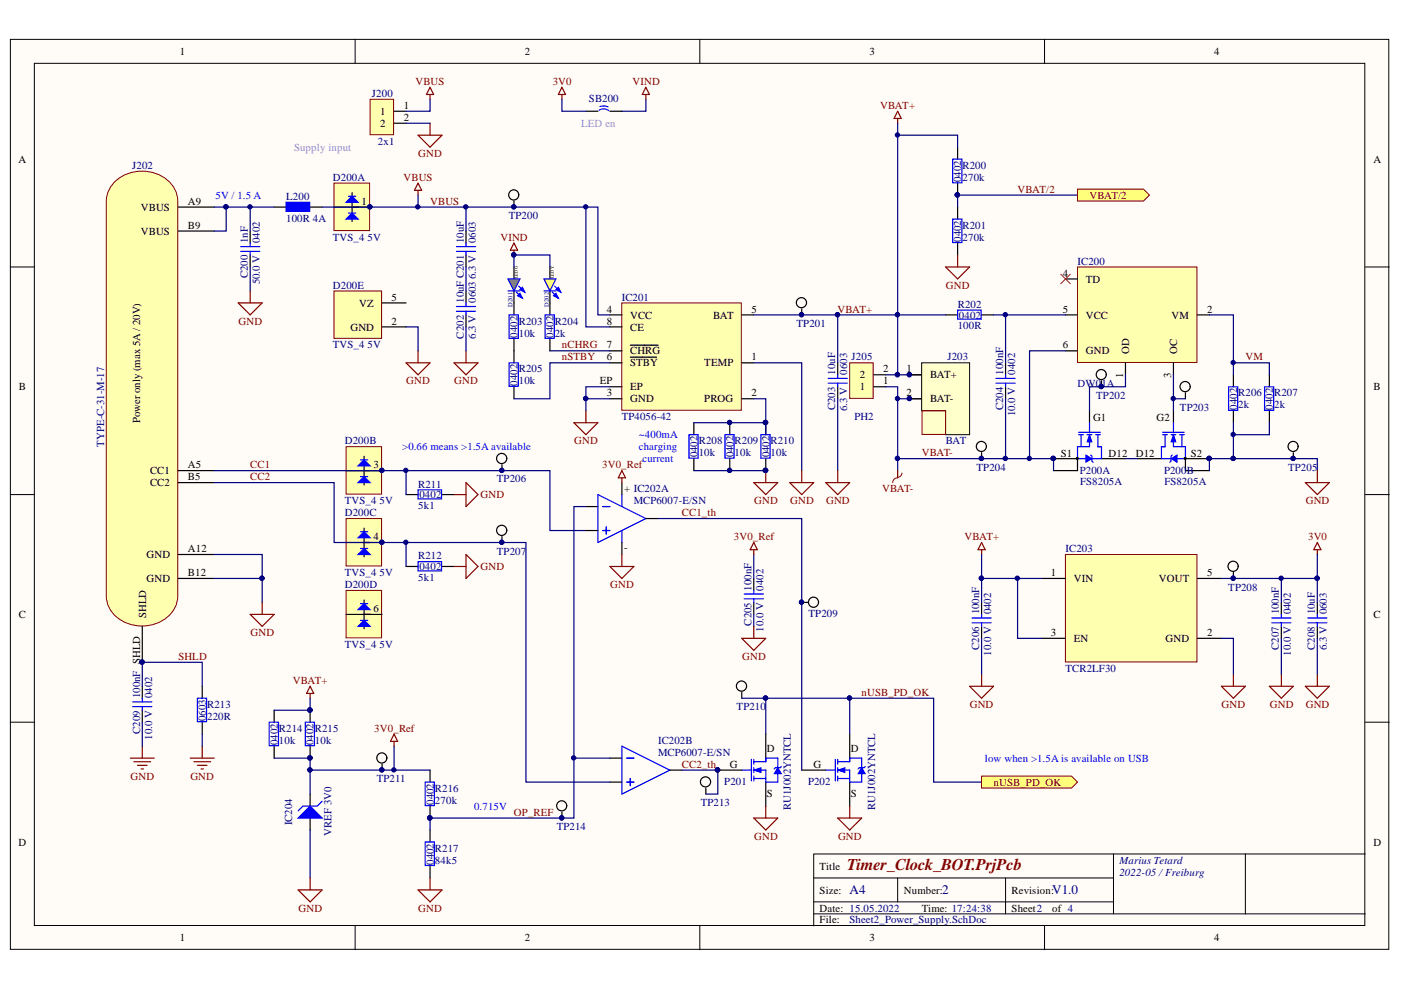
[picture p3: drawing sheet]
<svg xmlns="http://www.w3.org/2000/svg" width="297mm" height="210mm" viewBox="0 0 297 210" stroke-linecap="round" stroke-linejoin="round" font-family="sans-serif">
<defs><g id="words">
<text font-size="3.5" fill="#800000" x="179.6" y="184.4">Timer_Clock_BOT.PrjPcb</text>
<g font-size="2.8" fill="#000080">
<text x="180.1" y="189.6">A4</text>
<text x="199.8" y="189.6">2</text>
<text x="223.1" y="189.6">V1.0</text>
</g>
<g font-size="2.3">
<text x="38.2" y="11.7">1</text>
<text x="111.3" y="11.7">2</text>
<text x="184.4" y="11.7">3</text>
<text x="257.5" y="11.7">4</text>
<text x="85.6" y="23.1">1</text>
<text x="80.6" y="24.3">1</text>
<text x="80.6" y="26.9">2</text>
<text x="85.6" y="25.6">2</text>
<text x="3.9" y="34.5">A</text>
<text x="291.2" y="34.5">A</text>
<text x="29.9" y="44.7">VBUS</text>
<text x="39.8" y="43.5">A9</text>
<text x="76.7" y="43.5">1</text>
<text x="29.9" y="49.8">VBUS</text>
<text x="39.8" y="48.5">B9</text>
<text x="225.3" y="58.7">4</text>
<text x="230.2" y="59.9">TD</text>
<text x="76.1" y="65">VZ</text>
<text x="83" y="63.7">5</text>
<text x="74.3" y="70.1">GND</text>
<text x="83" y="68.8">2</text>
<text x="128.7" y="66.3">4</text>
<text x="128.7" y="68.8">8</text>
<text x="133.6" y="67.5">VCC</text>
<text x="133.6" y="70.1">CE</text>
<text x="151.2" y="67.5">BAT</text>
<text x="159.3" y="66.3">5</text>
<text x="225.3" y="66.3">5</text>
<text x="230.2" y="67.5">VCC</text>
<text x="248.4" y="67.5">VM</text>
<text x="255.9" y="66.3">2</text>
<text x="128.7" y="76.4">6</text>
<text x="128.7" y="73.9">7</text>
<text x="133.6" y="77.7">STBY</text>
<text x="133.6" y="75.2">CHRG</text>
<text x="149.3" y="77.7">TEMP</text>
<text x="159.3" y="76.4">1</text>
<text x="225.3" y="73.9">6</text>
<text x="230.2" y="75.2">GND</text>
<text x="239.4" y="75.2" transform="rotate(-90 239.4 75.2)">OD</text>
<text x="249.6" y="75.2" transform="rotate(-90 249.6 75.2)">OC</text>
<text x="4" y="82.8">B</text>
<text x="127.2" y="81.5">EP</text>
<text x="133.6" y="82.8">EP</text>
<text x="182.3" y="82.8">1</text>
<text x="182.3" y="80.2">2</text>
<text x="187.2" y="81.5">1</text>
<text x="187.2" y="79">2</text>
<text x="192.2" y="79">1</text>
<text x="197.2" y="80.2">BAT+</text>
<text x="238.2" y="80.1" transform="rotate(-90 238.2 80.1)">1</text>
<text x="248.3" y="80.1" transform="rotate(-90 248.3 80.1)">3</text>
<text x="291.2" y="82.8">B</text>
<text x="29.7" y="89.8" transform="rotate(-90 29.7 89.8)">Power only (max 5A / 20V)</text>
<text x="128.7" y="84">3</text>
<text x="133.6" y="85.3">GND</text>
<text x="149.3" y="85.3">PROG</text>
<text x="159.3" y="84">2</text>
<text x="192.2" y="84">2</text>
<text x="197.2" y="85.3">BAT-</text>
<text x="231.7" y="89.4">G1</text>
<text x="245.2" y="89.4">G2</text>
<text x="31.8" y="100.5">CC1</text>
<text x="39.8" y="99.3">A5</text>
<text x="39.8" y="101.8">B5</text>
<text x="79.2" y="99.3">3</text>
<text x="224.9" y="97">S1</text>
<text x="235" y="97">D12</text>
<text x="240.8" y="97">D12</text>
<text x="252.5" y="97">S2</text>
<text x="31.8" y="103.1">CC2</text>
<text x="132.3" y="104.4">+ IC202A</text>
<text x="31.1" y="118.4">GND</text>
<text x="39.8" y="117.1">A12</text>
<text x="79.2" y="114.6">4</text>
<text x="132.3" y="116.8">-</text>
<text x="31.1" y="123.4">GND</text>
<text x="39.8" y="122.2">B12</text>
<text x="222.8" y="122.2">1</text>
<text x="227.7" y="123.4">VIN</text>
<text x="245.7" y="123.4">VOUT</text>
<text x="255.9" y="122.2">5</text>
<text x="4" y="131">C</text>
<text x="31" y="131" transform="rotate(-90 31 131)">SHLD</text>
<text x="79.2" y="129.8">6</text>
<text x="291.2" y="131">C</text>
<text x="222.8" y="134.8">3</text>
<text x="227.7" y="136.1">EN</text>
<text x="247.1" y="136.1">GND</text>
<text x="255.9" y="134.8">2</text>
<text x="162.6" y="159.4">D</text>
<text x="180.4" y="159.4">D</text>
<text x="154.7" y="162.7">G</text>
<text x="172.5" y="162.7">G</text>
<text x="162.6" y="168.9">S</text>
<text x="180.4" y="168.9">S</text>
<text x="3.9" y="179.3">D</text>
<text x="291.2" y="179.3">D</text>
<text x="173.8" y="184.4">Title</text>
<text x="173.8" y="189.5">Size:</text>
<text x="191.6" y="189.5">Number:</text>
<text x="214.5" y="189.5">Revision:</text>
<text x="173.8" y="193.3">Date: 15.05.2022</text>
<text x="173.8" y="195.8">File:</text>
<text x="195.4" y="193.3">Time: 17:24:38</text>
<text x="214.5" y="193.3">Sheet2</text>
<text x="223.1" y="193.3">of 4</text>
<text x="38.2" y="199.6">1</text>
<text x="111.3" y="199.6">2</text>
<text x="184.4" y="199.6">3</text>
<text x="257.5" y="199.6">4</text>
</g>
<g font-size="2.3" fill="#000080">
<text x="78.9" y="20.5">J200</text>
<text x="124.9" y="21.6">SB200</text>
<text x="28" y="35.8">J202</text>
<text x="80.1" y="30.7">2x1</text>
<text x="204.1" y="35.8">R200</text>
<text x="70.6" y="38.3">D200A</text>
<text x="203.8" y="38.5" transform="rotate(-90 203.8 38.5)">0402</text>
<text x="204.1" y="38.3">270k</text>
<text x="60.7" y="47">100R 4A</text>
<text x="60.7" y="42.4">L200</text>
<text x="107.9" y="46.5">TP200</text>
<text x="52.5" y="51.5" transform="rotate(-90 52.5 51.5)">1nF</text>
<text x="55.1" y="51.5" transform="rotate(-90 55.1 51.5)">0402</text>
<text x="70.6" y="51.1">TVS_4</text>
<text x="77.9" y="51.1">5V</text>
<text x="98.3" y="51.5" transform="rotate(-90 98.3 51.5)">10uF</text>
<text x="100.9" y="51.5" transform="rotate(-90 100.9 51.5)">0603</text>
<text x="203.8" y="51.3" transform="rotate(-90 203.8 51.3)">0402</text>
<text x="204.1" y="51.1">270k</text>
<text x="204.1" y="48.5">R201</text>
<text x="52.5" y="59" transform="rotate(-90 52.5 59)">C200</text>
<text x="100.9" y="59.2" transform="rotate(-90 100.9 59.2)">6.3 V</text>
<text x="228.4" y="56.1">IC200</text>
<text x="55.1" y="60.3" transform="rotate(-90 55.1 60.3)">50.0 V</text>
<text x="70.6" y="61.2">D200E</text>
<text x="98.3" y="64.3" transform="rotate(-90 98.3 64.3)">10uF C201</text>
<text x="100.9" y="64.3" transform="rotate(-90 100.9 64.3)">0603</text>
<text x="131.8" y="63.7">IC201</text>
<text x="203.1" y="65.3">R202</text>
<text x="98.3" y="71.8" transform="rotate(-90 98.3 71.8)">C202</text>
<text x="100.9" y="71.9" transform="rotate(-90 100.9 71.9)">6.3 V</text>
<text x="109.7" y="71.6" transform="rotate(-90 109.7 71.6)">0402</text>
<text x="110" y="71.4">10k</text>
<text x="110" y="68.8">R203</text>
<text x="117.3" y="71.6" transform="rotate(-90 117.3 71.6)">0402</text>
<text x="117.6" y="71.4">2k</text>
<text x="117.6" y="68.8">R204</text>
<text x="168.9" y="69.3">TP201</text>
<text x="203.1" y="69.8">100R</text>
<text x="203.3" y="67.5">0402</text>
<text x="70.6" y="73.9">TVS_4</text>
<text x="77.9" y="73.9">5V</text>
<text x="180.6" y="76.4">J205</text>
<text x="200.9" y="76.4">J203</text>
<text x="109.7" y="81.8" transform="rotate(-90 109.7 81.8)">0402</text>
<text x="110" y="81.5">10k</text>
<text x="110" y="79">R205</text>
<text x="177.1" y="79.5" transform="rotate(-90 177.1 79.5)">10uF</text>
<text x="179.6" y="79.5" transform="rotate(-90 179.6 79.5)">0603</text>
<text x="212.7" y="79.5" transform="rotate(-90 212.7 79.5)">100nF</text>
<text x="215.2" y="79.5" transform="rotate(-90 215.2 79.5)">0402</text>
<text x="228.4" y="82">DW01A</text>
<text x="131.8" y="89.1">TP4056-42</text>
<text x="177.1" y="87" transform="rotate(-90 177.1 87)">C203</text>
<text x="179.6" y="87.1" transform="rotate(-90 179.6 87.1)">6.3 V</text>
<text x="181.1" y="89.1">PH2</text>
<text x="212.7" y="87" transform="rotate(-90 212.7 87)">C204</text>
<text x="215.2" y="88.3" transform="rotate(-90 215.2 88.3)">10.0 V</text>
<text x="232.4" y="84.5">TP202</text>
<text x="250.2" y="87.1">TP203</text>
<text x="262.3" y="86.8" transform="rotate(-90 262.3 86.8)">0402</text>
<text x="262.5" y="86.6">2k</text>
<text x="262.5" y="84">R206</text>
<text x="269.9" y="86.8" transform="rotate(-90 269.9 86.8)">0402</text>
<text x="270.1" y="86.6">2k</text>
<text x="270.1" y="84">R207</text>
<text x="22.1" y="94.7" transform="rotate(-90 22.1 94.7)">TYPE-C-31-M-17</text>
<text x="73.1" y="94.2">D200B</text>
<text x="148.1" y="94.2">R208</text>
<text x="155.8" y="94.2">R209</text>
<text x="163.4" y="94.2">R210</text>
<text x="200.5" y="94.2">BAT</text>
<text x="147.9" y="97" transform="rotate(-90 147.9 97)">0402</text>
<text x="148.1" y="96.7">10k</text>
<text x="155.5" y="97" transform="rotate(-90 155.5 97)">0402</text>
<text x="155.8" y="96.7">10k</text>
<text x="163.1" y="97" transform="rotate(-90 163.1 97)">0402</text>
<text x="163.4" y="96.7">10k</text>
<text x="207" y="99.8">TP204</text>
<text x="228.9" y="100.5">P200A</text>
<text x="246.8" y="100.5">P200B</text>
<text x="273.1" y="99.8">TP205</text>
<text x="73.1" y="106.9">TVS_4</text>
<text x="80.5" y="106.9">5V</text>
<text x="88.7" y="108">5k1</text>
<text x="88.7" y="103.4">R211</text>
<text x="88.9" y="105.7">0402</text>
<text x="105.3" y="102.3">TP206</text>
<text x="134.4" y="106.9">MCP6007-E/SN</text>
<text x="229" y="102.8">FS8205A</text>
<text x="246.9" y="102.8">FS8205A</text>
<text x="73.1" y="109.5">D200C</text>
<text x="88.7" y="118.6">R212</text>
<text x="105.3" y="117.6">TP207</text>
<text x="225.9" y="117.1">IC203</text>
<text x="73.1" y="122.2">TVS_4</text>
<text x="73.1" y="124.7">D200D</text>
<text x="80.5" y="122.2">5V</text>
<text x="88.7" y="123.2">5k1</text>
<text x="88.9" y="120.9">0402</text>
<text x="159.3" y="125.2" transform="rotate(-90 159.3 125.2)">100nF</text>
<text x="161.9" y="125.2" transform="rotate(-90 161.9 125.2)">0402</text>
<text x="260.4" y="125.2">TP208</text>
<text x="171.4" y="130.9">TP209</text>
<text x="207.6" y="130.3" transform="rotate(-90 207.6 130.3)">100nF</text>
<text x="210.2" y="130.3" transform="rotate(-90 210.2 130.3)">0402</text>
<text x="271.2" y="130.3" transform="rotate(-90 271.2 130.3)">100nF</text>
<text x="273.7" y="130.3" transform="rotate(-90 273.7 130.3)">0402</text>
<text x="278.8" y="130.3" transform="rotate(-90 278.8 130.3)">10uF</text>
<text x="281.3" y="130.3" transform="rotate(-90 281.3 130.3)">0603</text>
<text x="73.1" y="137.4">TVS_4</text>
<text x="80.5" y="137.4">5V</text>
<text x="159.3" y="132.7" transform="rotate(-90 159.3 132.7)">C205</text>
<text x="161.9" y="134" transform="rotate(-90 161.9 134)">10.0 V</text>
<text x="207.6" y="137.8" transform="rotate(-90 207.6 137.8)">C206</text>
<text x="271.2" y="137.8" transform="rotate(-90 271.2 137.8)">C207</text>
<text x="278.8" y="137.8" transform="rotate(-90 278.8 137.8)">C208</text>
<text x="281.3" y="137.9" transform="rotate(-90 281.3 137.9)">6.3 V</text>
<text x="210.2" y="139.1" transform="rotate(-90 210.2 139.1)">10.0 V</text>
<text x="225.9" y="142.5">TCR2LF30</text>
<text x="273.7" y="139.1" transform="rotate(-90 273.7 139.1)">10.0 V</text>
<text x="29.7" y="148" transform="rotate(-90 29.7 148)">100nF SHLD</text>
<text x="32.2" y="148" transform="rotate(-90 32.2 148)">0402</text>
<text x="29.7" y="155.6" transform="rotate(-90 29.7 155.6)">C209</text>
<text x="43.7" y="152.9" transform="rotate(-90 43.7 152.9)">0603</text>
<text x="43.9" y="152.6">220R</text>
<text x="43.9" y="150.1">R213</text>
<text x="59.1" y="155.1">R214</text>
<text x="66.8" y="155.1">R215</text>
<text x="156.2" y="150.6">TP210</text>
<text x="32.2" y="156.8" transform="rotate(-90 32.2 156.8)">10.0 V</text>
<text x="58.9" y="157.9" transform="rotate(-90 58.9 157.9)">0402</text>
<text x="59.1" y="157.7">10k</text>
<text x="66.5" y="157.9" transform="rotate(-90 66.5 157.9)">0402</text>
<text x="66.8" y="157.7">10k</text>
<text x="139.5" y="157.7">IC202B</text>
<text x="139.5" y="160.2">MCP6007-E/SN</text>
<text x="79.9" y="165.9">TP211</text>
<text x="92.2" y="167.9">R216</text>
<text x="153.6" y="166.4">P201</text>
<text x="171.3" y="166.4">P202</text>
<text x="92" y="170.7" transform="rotate(-90 92 170.7)">0402</text>
<text x="92.2" y="170.4">270k</text>
<text x="148.6" y="170.9">TP213</text>
<text x="167.7" y="171.7" transform="rotate(-90 167.7 171.7)">RU1J002YNTCL</text>
<text x="185.5" y="171.7" transform="rotate(-90 185.5 171.7)">RU1J002YNTCL</text>
<text x="61.9" y="175" transform="rotate(-90 61.9 175)">IC204</text>
<text x="70.3" y="177.3" transform="rotate(-90 70.3 177.3)">VREF 3V0</text>
<text x="118" y="176">TP214</text>
<text x="92" y="183.4" transform="rotate(-90 92 183.4)">0402</text>
<text x="92.2" y="183.1">84k5</text>
<text x="92.2" y="180.6">R217</text>
<text x="237.3" y="183.1">Marius Tetard</text>
<text x="237.3" y="185.7">2022-05 /Freiburg</text>
<text x="180.1" y="195.8">Sheet2_Power_Supply.SchDoc</text>
</g>
<g font-size="2.3" fill="#800000">
<text x="88.1" y="18">VBUS</text>
<text x="117.2" y="18">3V0</text>
<text x="134.1" y="18">VIND</text>
<text x="186.6" y="23.1">VBAT+</text>
<text x="88.7" y="33.2">GND</text>
<text x="85.5" y="38.3">VBUS</text>
<text x="215.7" y="40.8">VBAT/2</text>
<text x="91.2" y="43.5">VBUS</text>
<text x="231" y="42.1">VBAT/2</text>
<text x="106.1" y="51.1">VIND</text>
<text x="200.5" y="61.2">GND</text>
<text x="50.6" y="68.8">GND</text>
<text x="177.6" y="66.3">VBAT+</text>
<text x="119.1" y="73.9">nCHRG</text>
<text x="119.1" y="76.4">nSTBY</text>
<text x="264.1" y="76.4">VM</text>
<text x="86.1" y="81.5">GND</text>
<text x="96.3" y="81.5">GND</text>
<text x="121.7" y="94.2">GND</text>
<text x="53" y="99.3">CC1</text>
<text x="53" y="101.8">CC2</text>
<text x="127.7" y="99.3">3V0_Ref</text>
<text x="195.4" y="96.7">VBAT-</text>
<text x="101.9" y="105.7">GND</text>
<text x="159.9" y="106.9">GND</text>
<text x="167.5" y="106.9">GND</text>
<text x="175.1" y="106.9">GND</text>
<text x="187.1" y="104.4">VBAT-</text>
<text x="276.8" y="106.9">GND</text>
<text x="144.6" y="109.5">CC1_th</text>
<text x="155.6" y="114.6">3V0_Ref</text>
<text x="204.5" y="114.6">VBAT+</text>
<text x="277.3" y="114.6">3V0</text>
<text x="101.9" y="120.9">GND</text>
<text x="129.4" y="124.7">GND</text>
<text x="53.1" y="134.8">GND</text>
<text x="37.8" y="139.9">SHLD</text>
<text x="157.4" y="139.9">GND</text>
<text x="62.1" y="145">VBAT+</text>
<text x="182.7" y="147.5">nUSB_PD_OK</text>
<text x="79.4" y="155.1">3V0_Ref</text>
<text x="205.6" y="150.1">GND</text>
<text x="259" y="150.1">GND</text>
<text x="269.2" y="150.1">GND</text>
<text x="276.8" y="150.1">GND</text>
<text x="27.7" y="165.4">GND</text>
<text x="40.4" y="165.4">GND</text>
<text x="144.6" y="162.7">CC2_th</text>
<text x="210.7" y="166.6">nUSB_PD_OK</text>
<text x="109" y="173">OP_REF</text>
<text x="159.9" y="178">GND</text>
<text x="177.7" y="178">GND</text>
<text x="63.3" y="193.3">GND</text>
<text x="88.7" y="193.3">GND</text>
</g>
<g font-size="2.3" fill="#f0f">
<text x="123.2" y="26.9">LED en</text>
<text x="62.4" y="32">Supply input</text>
</g>
<g font-size="2.3" fill="#00f">
<text x="45.7" y="42.1">5V / 1.5 A</text>
<text x="85.3" y="95.4">&gt;0.66 means &gt;1.5A available</text>
<text x="135.5" y="92.9">~400mA</text>
<text x="135.5" y="95.4">charging</text>
<text x="136.2" y="98">current</text>
<text x="208.8" y="161.5">low when &gt;1.5A is available on USB</text>
<text x="100.5" y="171.7">0.715V</text>
</g>
<g font-size="1.4" fill="#000080">
<text x="108.6" y="65" transform="rotate(-90 108.6 65)">D201</text>
<text x="116.3" y="65" transform="rotate(-90 116.3 65)">D202</text>
</g>
<g font-size=".9">
<text x="109.8" y="58.9" transform="rotate(-90 109.8 58.9)">LED G</text>
<text x="117.4" y="58.9" transform="rotate(-90 117.4 58.9)">LED Y</text>
</g>
</g></defs>
<g fill="#fffcf8" stroke="#000" stroke-width=".21">
<path d="M2.2 8.3h292.2v193h-292.2z"/>
<path d="M7.3 13.4h282.1v182.8h-282.1z"/>
</g>
<g fill="none" stroke="#000" stroke-width=".21">
<path d="M75.3 8.3v5.1M148.4 8.3v5.1M221.5 8.3v5.1M2.2 56.6h5.1M289.5 56.6h5.1M2.2 104.9h5.1M289.5 104.9h5.1M2.2 153.1h5.1M289.5 153.1h5.1M75.3 196.3v5.1M148.4 196.3v5.1M172.5 186.1h63.6"/>
<path d="M172.5 193.8h117M172.5 191.2h63.6M190.3 186.1v5.1M213.2 186.1v7.7M221.5 196.3v5.1M236.1 181.1v12.7M264 181.1h-91.5v15.2M289.5 181.1h-25.5v12.7"/>
</g>
<path d="M24.4 38.5a8.4 8.4 0 0 1 12.6 1.5l.6 1.7 .1 .9v83.8a6.8 6.8 0 0 1-6.5 6.3 7.5 7.5 0 0 1-8.6-5.4l-.1-84.7a5.7 5.7 0 0 1 1.9-4.1z" fill="#ffffb0" stroke="#800000" stroke-width=".21"/>
<path d="M37.8 43.9h7.6M37.8 49h7.6M37.8 99.8h7.6M37.8 102.3h7.6M37.8 117.6h7.6M30.2 132.8v7.6M37.8 122.6h7.6" fill="none" stroke="#000" stroke-width=".25"/>
<circle cx="30.1" cy="140.4" r=".46" fill="#000080" stroke="#000080" stroke-width=".21"/>
<path d="M131.8 64.2h25.4v22.8h-25.4z" fill="#ffffb0" stroke="#800000" stroke-width=".21"/>
<path d="M129.3 76.9h2.6M129.3 66.8h2.6M129.3 74.4h2.6M129.3 69.3h2.6M133.6 75.7h5.6M133.6 73.2h6M157.3 76.9h2.5M157.3 66.8h2.5M129.3 84.5h2.6M129.3 82h2.6M157.3 84.5h2.5" fill="none" stroke="#000" stroke-width=".25"/>
<path d="M228.5 56.6h25.3v20.2h-25.3z" fill="#ffffb0" stroke="#800000" stroke-width=".21"/>
<g fill="none" stroke="#000" stroke-width=".25">
<path d="M109 56.6v2.5M225.9 59.1h2.6M109 61.7v2.5M177.6 76.9v2.6M200.5 66.8h2.5M208.1 66.8h2.6M213.2 76.9v2.6M225.9 66.8h2.6M225.9 74.4h2.6M238.6 76.9v2.6M248.8 76.9v2.6M253.9 66.8h2.5"/>
<path d="M261.5 79.5v2.5M269.1 79.5v2.5M177.6 82v2.5M213.2 82v2.5M223.4 97.2h5.1v2.6h-5.1M231 87.1v2.5M233.5 97.2h5.1M241.2 97.2h5M248.8 87.1v2.5M256.4 97.2h-5.1v2.6h5.1M261.5 87.1v2.5M269.1 87.1v2.5"/>
</g>
<g fill="#000080" stroke="#000080" stroke-width=".21">
<circle cx="223.3" cy="97.2" r=".46"/>
<circle cx="256.4" cy="97.2" r=".46"/>
<circle cx="218.2" cy="97.2" r=".46"/>
<circle cx="213.1" cy="66.7" r=".46"/>
<circle cx="213.1" cy="97.2" r=".46"/>
<circle cx="261.5" cy="76.9" r=".46"/>
<circle cx="261.5" cy="92.1" r=".46"/>
<circle cx="261.5" cy="97.2" r=".46"/>
<circle cx="177.6" cy="66.7" r=".46"/>
</g>
<g fill="none" stroke="#00f" stroke-width=".25">
<path d="M177.6 79.5v.7M203 65.7h5v2h-5zM213.2 79.5v.7M175.6 80.2h4M175.6 81.2h4M177.6 81.2v.8M211.2 80.2h4M211.2 81.2h4M213.2 81.2v.8M228.7 91.7h4.6M228.7 92.2h1M229.2 92.2v2.5"/>
<path d="M230.5 92.2h1M231 89.6v2.1M231 92.2v2.5h-2.5v2.5h1.7M231.3 96.5l.2 .2v1.1l.3 .2M232.3 92.2h1M232.8 92.2v2.5h.7v2.5h-2M246.5 91.7h4.6M246.5 92.2h1M247 92.2v2.5h-.8v2.5h2.1M248.3 92.2h1M248.5 96.5l-.2 .2v1.1l-.3 .2M248.8 92.2v2.5h2.5v2.5h-1.7"/>
<path d="M248.8 89.6v2.1M250.1 92.2h1M250.6 92.2v2.5M260.5 82h1.9v5h-1.9zM268.1 82h1.9v5h-1.9z"/>
</g>
<g fill="#00f" stroke="#00f" stroke-width=".21">
<path d="M231 92.2l.5 1.5h-1z"/>
<path d="M230.2 96.5l1.3 .7-1.3 .8z"/>
<path d="M248.8 92.2l.5 1.5h-1z"/>
<path d="M248.3 97.2l1.3-.7v1.5z"/>
</g>
<g fill="#000" stroke="#000" stroke-width=".25">
<circle cx="228.4" cy="97.2" r=".2"/>
<circle cx="251.3" cy="97.2" r=".2"/>
</g>
<g fill="none" stroke="#000080" stroke-width=".25">
<path d="M159.8 76.9h10.2v22.9M159.8 66.8h40.7M177.6 66.8v10.1M210.7 66.8h15.2M213.2 66.8v10.1M225.9 74.4h-7.6v22.8M238.6 79.5v2.5h-7.6v5.1M248.8 79.5v7.6M256.4 66.8h5.1v12.7M261.5 76.9h7.6v2.6M177.6 84.5v15.3M213.2 84.5v12.7"/>
<path d="M238.6 97.2h2.6M261.5 89.6v7.6h-5.1v2.6M261.5 97.2h17.8v2.6M269.1 89.6v2.6h-7.6"/>
</g>
<path d="M224.9 58.1l2 2.1M226.9 58.1l-2 2.1" fill="none" stroke="#f00" stroke-width=".21"/>
<path d="M121.7 89.6h5.1l-2.6 2.6zM124.2 87.1v2.5M170 99.8v2.5M177.6 99.8v2.5M279.3 99.8v2.5M167.4 102.3h5.1l-2.5 2.6zM175.1 102.3h5.1l-2.6 2.6zM276.8 102.3h5l-2.5 2.6z" fill="none" stroke="#800000" stroke-width=".25"/>
<path d="M107.7 59.1h2.5l-1.2 2.6z" fill="#6f3" stroke="#00f" stroke-width=".25"/>
<path d="M107.7 61.7h2.5M109.5 61.9l1.3 1.3M110 60.7l1.3 1.2" fill="none" stroke="#00f" stroke-width=".25"/>
<g fill="#00f" stroke="#00f" stroke-width=".25">
<path d="M109.7 62.7l.5-.5 .6 1z"/>
<path d="M110.2 61.4l.6-.5 .5 1z"/>
</g>
<path d="M116.6 56.6v2.5M116.6 61.7v2.5" fill="none" stroke="#000" stroke-width=".25"/>
<path d="M115.3 59.1h2.6l-1.3 2.6z" fill="#ff0" stroke="#00f" stroke-width=".25"/>
<path d="M115.3 61.7h2.6M117.1 61.9l1.3 1.3M117.6 60.7l1.3 1.2" fill="none" stroke="#00f" stroke-width=".25"/>
<g fill="#00f" stroke="#00f" stroke-width=".25">
<path d="M117.4 62.7l.5-.5 .5 1z"/>
<path d="M117.9 61.4l.5-.5 .5 1z"/>
</g>
<path d="M124.2 43.9v25.4h5.1M116.6 74.4h12.7M190.3 99.8v-2.6h33.1v2.6M45.4 117.6h10.2v5M45.4 122.6h10.2v5.1" fill="none" stroke="#000080" stroke-width=".25"/>
<g fill="#000080" stroke="#000080" stroke-width=".21">
<circle cx="124.2" cy="43.9" r=".46"/>
<circle cx="223.3" cy="97.2" r=".46"/>
<circle cx="190.3" cy="97.2" r=".46"/>
<circle cx="55.5" cy="122.6" r=".46"/>
</g>
<path d="M53 130.3h5.1l-2.5 2.5zM55.6 127.7v2.6" fill="none" stroke="#800000" stroke-width=".25"/>
<path d="M70.8 38.8h7.6v10.1h-7.6z" fill="#ffffb0" stroke="#800000" stroke-width=".21"/>
<path d="M70.8 43.9h7.7M74.7 40.9v6.1" fill="none" stroke="#000" stroke-width=".25"/>
<circle cx="78.4" cy="43.9" r=".46" fill="#000080" stroke="#000080" stroke-width=".21"/>
<g fill="#00f" stroke="#00f" stroke-width=".25">
<path d="M73.4 46.4l1.3-1.2 1.2 1.2z"/>
<path d="M73.4 42.9l1.3-1.3 1.2 1.3z"/>
</g>
<path d="M73.9 45.2h1.5M73.9 41.6h1.5" fill="none" stroke="#00f" stroke-width=".25"/>
<path d="M73.4 94.7h7.5v10.1h-7.5z" fill="#ffffb0" stroke="#800000" stroke-width=".21"/>
<path d="M73.4 99.8h7.6M77.2 96.7v6.1" fill="none" stroke="#000" stroke-width=".25"/>
<circle cx="81" cy="99.7" r=".46" fill="#000080" stroke="#000080" stroke-width=".21"/>
<g fill="#00f" stroke="#00f" stroke-width=".25">
<path d="M75.9 102.3l1.3-1.2 1.3 1.2z"/>
<path d="M75.9 98.8l1.3-1.3 1.3 1.3z"/>
</g>
<path d="M76.4 97.5h1.6M76.4 101.1h1.6" fill="none" stroke="#00f" stroke-width=".25"/>
<path d="M73.4 109.9h7.5v10.1h-7.5z" fill="#ffffb0" stroke="#800000" stroke-width=".21"/>
<path d="M73.4 115h7.6M77.2 112v6.1" fill="none" stroke="#000" stroke-width=".25"/>
<circle cx="81" cy="115" r=".46" fill="#000080" stroke="#000080" stroke-width=".21"/>
<g fill="#00f" stroke="#00f" stroke-width=".25">
<path d="M75.9 117.6l1.3-1.3 1.3 1.3z"/>
<path d="M75.9 114l1.3-1.3 1.3 1.3z"/>
</g>
<path d="M76.4 116.3h1.6M76.4 112.7h1.6" fill="none" stroke="#00f" stroke-width=".25"/>
<path d="M70.8 61.7h10.1v10h-10.1z" fill="#ffffb0" stroke="#800000" stroke-width=".21"/>
<path d="M58.1 43.9h2.6M65.8 43.9h2.5M98.8 49v2.5M98.8 54.1v2.5M81 69.3h5.1M81 64.2h5.1M98.8 61.7v2.5M98.8 66.8v2.5M30.2 145.5v2.5M30.2 150.6v2.5M42.9 145.5v2.5M42.9 153.1v2.6" fill="none" stroke="#000" stroke-width=".25"/>
<g fill="none" stroke="#800000" stroke-width=".25">
<path d="M86.1 76.9h5.1l-2.6 2.6zM88.6 74.4v2.5M96.3 76.9h5l-2.5 2.6zM98.8 74.4v2.5M30.2 158.2v2.5M42.9 158.2v2.5M27.6 160.7h5.1M28.4 161.5h3.5M29.1 162.3h2.1M29.9 163h.5M40.3 160.7h5.1M41.1 161.5h3.6"/>
<path d="M41.9 162.3h2M42.6 163h.5"/>
</g>
<path d="M45.4 43.9h2.6M58.1 43.9h-10.1v5.1h-2.6M98.8 43.9v5.1M98.8 56.6v5.1M86.1 69.3h2.5v5.1M98.8 69.3v5.1M30.2 145.5v-5.1h12.7v5.1M30.2 153.1v5.1M42.9 155.7v2.5" fill="none" stroke="#000080" stroke-width=".25"/>
<g fill="none" stroke="#00f" stroke-width=".25">
<path d="M96.8 52.3h4M96.8 53.3h4M98.8 51.5v.8M98.8 53.3v.8M96.8 65h4M96.8 66h4M98.8 64.2v.8M98.8 66v.8M28.1 148.8h4.1M28.1 149.8h4.1M30.2 148v.8M30.2 149.8v.8"/>
<path d="M41.9 148h1.9v5h-1.9z"/>
</g>
<g fill="#000080" stroke="#000080" stroke-width=".21">
<circle cx="30.1" cy="140.4" r=".46"/>
<circle cx="98.7" cy="43.9" r=".46"/>
<circle cx="47.9" cy="43.9" r=".46"/>
</g>
<path d="M60.6 42.9h5.1v1.9h-5.1z" fill="#00f" stroke="#00f" stroke-width=".25"/>
<path d="M73.4 125.2h7.5v10h-7.5z" fill="#ffffb0" stroke="#800000" stroke-width=".21"/>
<path d="M53 49v2.5M53 54.1v2.5M73.4 130.3h7.6M77.2 127.2v6.1" fill="none" stroke="#000" stroke-width=".25"/>
<g fill="#00f" stroke="#00f" stroke-width=".25">
<path d="M75.9 132.8l1.3-1.3 1.3 1.3z"/>
<path d="M75.9 129.2l1.3-1.2 1.3 1.2z"/>
</g>
<path d="M51 52.3h4.1M51 53.3h4.1M53 51.5v.8M53 53.3v.8M76.4 131.5h1.6M76.4 128h1.6" fill="none" stroke="#00f" stroke-width=".25"/>
<path d="M53 43.9v5.1M53 56.6v5.1" fill="none" stroke="#000080" stroke-width=".25"/>
<circle cx="53" cy="43.9" r=".46" fill="#000080" stroke="#000080" stroke-width=".21"/>
<path d="M50.5 64.2h5.1l-2.6 2.6zM53 61.7v2.5" fill="none" stroke="#800000" stroke-width=".25"/>
<path d="M225.9 117.6h27.9v22.7h-27.9z" fill="#ffffb0" stroke="#800000" stroke-width=".21"/>
<path d="M208.1 127.7v2.6M208.1 132.8v2.5M220.8 122.6h5.1M220.8 135.3h5.1M253.9 122.6h5.1M253.9 135.3h5.1M271.7 127.7v2.6M271.7 132.8v2.5M279.3 127.7v2.6M279.3 132.8v2.5" fill="none" stroke="#000" stroke-width=".25"/>
<g fill="#000080" stroke="#000080" stroke-width=".21">
<circle cx="177.6" cy="66.7" r=".46"/>
<circle cx="190.3" cy="66.7" r=".46"/>
<circle cx="208.1" cy="122.6" r=".46"/>
<circle cx="279.2" cy="122.6" r=".46"/>
<circle cx="271.6" cy="122.6" r=".46"/>
<circle cx="215.7" cy="122.6" r=".46"/>
</g>
<path d="M190.3 101.3a.98 .98 0 0 0-1 1M191.2 100.3a.97 .97 0 0 1-.9 .9" fill="none" stroke="#800000" stroke-width=".21"/>
<g fill="none" stroke="#800000" stroke-width=".25">
<path d="M190.3 25.1v1M190.3 23.6l.8 1.5h-1.5zM190.3 99.8v1.5M208.1 115l.8 1.5h-1.5zM208.1 116.5v1.1M279.3 115l.8 1.5h-1.6zM279.3 116.5v1.1M205.6 145.5h5.1l-2.6 2.5zM208.1 143v2.5M259 145.5h5l-2.5 2.5zM261.5 143v2.5M269.1 145.5h5.1l-2.5 2.5z"/>
<path d="M271.7 143v2.5M276.8 145.5h5l-2.5 2.5zM279.3 143v2.5"/>
</g>
<path d="M190.3 26.1v40.7M208.1 117.6v5h12.7M279.3 117.6v5h-20.3M208.1 122.6v5.1M208.1 135.3v7.7M215.7 122.6v12.7h5.1M259 135.3h2.5v7.7M271.7 122.6v5.1M271.7 135.3v7.7M279.3 122.6v5.1M279.3 135.3v7.7" fill="none" stroke="#000080" stroke-width=".25"/>
<path d="M206.1 131h4.1M206.1 132h4.1M208.1 130.3v.7M208.1 132v.8M269.6 131h4.1M269.6 132h4.1M271.7 130.3v.7M271.7 132v.8M277.3 131h4M277.3 132h4M279.3 130.3v.7M279.3 132v.8" fill="none" stroke="#00f" stroke-width=".25"/>
<path d="M180.2 76.9h4.9v7.6h-4.9z" fill="#ffffb0" stroke="#800000" stroke-width=".21"/>
<g fill="none" stroke="#000" stroke-width=".25">
<path d="M185.2 79.5h2.6M185.2 82h2.6M86.1 104.9h2.5M93.7 104.9h2.6M124.2 107.4h2.6M124.2 112.5h2.6M131.9 102.3v2.6M131.9 115v2.6M136.9 109.9h2.6M86.1 120.1h2.5M93.7 120.1h2.6M159.8 122.6v2.6"/>
<path d="M159.8 127.7v2.6M162.4 155.7v5M180.2 155.7v5M65.8 168.4v2.5M65.8 173.4v2.6M91.2 163.3v2.5M91.2 170.9v2.5M91.2 176v2.5M129.3 160.7h2.6M129.3 165.8h2.6M142 163.3h2.6M152.2 163.3h5.1"/>
<path d="M162.4 165.8v5.1M170 163.3h5.1M180.2 165.8v5.1M91.2 183.6v2.5"/>
</g>
<g fill="none" stroke="#000080" stroke-width=".25">
<path d="M136.9 21v2.6h-5M88.6 41.4v2.5M190.3 66.8v12.7h-2.5M45.4 99.8h71.2v12.7h7.6M86.1 99.8v5.1M187.8 82h2.5v15.2M45.4 102.3h25.4v12.7h40.7v50.8h17.8M86.1 115v5.1M124.2 107.4h-2.5v66h-30.5v2.6M139.5 109.9h30.5v53.4M159.8 117.6v5M159.8 130.3v2.5"/>
<path d="M180.2 148h-17.8v7.7M180.2 155.7v-7.7h17.7v17.8h10.2M65.8 176v10.1M121.7 160.7h7.6"/>
</g>
<g fill="#000080" stroke="#000080" stroke-width=".21">
<circle cx="190.3" cy="79.4" r=".46"/>
<circle cx="190.3" cy="66.7" r=".46"/>
<circle cx="190.3" cy="97.2" r=".46"/>
<circle cx="88.6" cy="43.9" r=".46"/>
<circle cx="108.9" cy="54" r=".46"/>
<circle cx="91.1" cy="173.4" r=".47"/>
<circle cx="121.6" cy="160.7" r=".46"/>
<circle cx="86" cy="99.7" r=".46"/>
<circle cx="86" cy="115" r=".46"/>
<circle cx="152.1" cy="163.2" r=".46"/>
<circle cx="180.1" cy="148" r=".46"/>
<circle cx="162.3" cy="148" r=".46"/>
</g>
<g fill="none" stroke="#00f" stroke-width=".25">
<path d="M88.6 103.8h5v2h-5zM88.6 119.1h5v1.9h-5zM126.8 104.9l10.1 5-10.1 5.1zM127.8 107.4h1.5M127.8 112.5h1.5M128.5 111.7v1.5M131.9 104.9v2.5M131.9 112.5v2.5M157.8 125.9h4M157.8 127h4M159.8 125.2v.7M159.8 127v.7"/>
<path d="M131.9 158.2l10.1 5.1-10.1 5.1zM68.3 169.9l-1 1h-3.1l-1 1M90.2 165.8h1.9v5h-1.9zM90.2 178.5h1.9v5h-1.9zM132.9 160.7h1.5M132.9 165.8h1.5M133.6 165.1v1.5M157.3 163.3h2M159.3 161v4.6M159.8 161.5h2.6v-.8h2.5v2.1M159.8 163.3h2.6v2.5h2.5v-1.8M159.8 161v1"/>
<path d="M159.8 162.8v1M159.8 164.6v1M159.8 165.1h2.6M165.7 162.5l-.3 .3h-1l-.3 .2M175.1 163.3h2M177.1 161v4.6M177.6 161.5h2.6v-.8h2.5v2.1M177.6 163.3h2.6v2.5h2.5v-1.8M177.6 165.1h2.6M177.6 161v1M177.6 162.8v1M177.6 164.6v1"/>
<path d="M183.5 162.5l-.3 .3h-1l-.3 .2"/>
</g>
<g fill="none" stroke="#800000" stroke-width=".25">
<path d="M88.6 38.8l.8 1.6h-1.5zM88.6 40.4v1M109 51.5l.7 1.6h-1.5zM109 53.1v1M131.9 99.8l.7 1.5h-1.5zM96.3 104.9h2.5M98.8 102.3l2.5 2.6-2.5 2.5zM98.8 117.6l2.5 2.5-2.5 2.5zM131.9 101.3v1M131.9 117.6v2.5M159.8 115l.8 1.5h-1.5zM159.8 116.5v1.1"/>
<path d="M96.3 120.1h2.5M129.3 120.1h5.1l-2.5 2.5zM157.3 135.3h5.1l-2.6 2.6zM159.8 132.8v2.5M83.5 155.7l.8 1.5h-1.5zM83.5 157.2v1M159.8 173.4h5.1l-2.5 2.6zM162.4 170.9v2.5M177.6 173.4h5.1l-2.5 2.6zM180.2 170.9v2.5M63.2 188.7h5.1l-2.5 2.5zM65.8 186.1v2.6"/>
<path d="M88.6 188.7h5.1l-2.5 2.5zM91.2 186.1v2.6"/>
</g>
<path d="M63.2 173.4l2.6-2.5 2.5 2.5z" fill="#00f" stroke="#00f" stroke-width=".25"/>
<g fill="#00f" stroke="#00f" stroke-width=".21">
<path d="M159.8 163.3l1.5-.5v1z"/>
<path d="M164.9 162.8l.8 1.2h-1.6z"/>
<path d="M177.6 163.3l1.5-.5v1z"/>
<path d="M182.7 162.8l.8 1.2h-1.6z"/>
</g>
<path d="M208.1 164.6h19.1l1.3 1.2-1.3 1.3h-19.1z" fill-rule="evenodd" fill="#ffff80" stroke="#800000" stroke-width=".21"/>
<g fill="none" stroke="#000" stroke-width=".25">
<path d="M109 42.6v1.3M170 65.5v1.3M106.4 98.5v1.3M208.1 96v1.2M233.5 80.7v1.3M251.3 83.3v1.2M274.2 96v1.2M106.4 113.8v1.2M170 127.7h1.3M261.5 121.4v1.2M157.3 146.8v1.2M81 162v1.3"/>
<path d="M119.1 172.2v1.2M149.6 167.1v1.3"/>
<circle cx="108.9" cy="41.3" r="1.07"/>
<circle cx="169.9" cy="64.2" r="1.07"/>
<circle cx="233.5" cy="79.4" r="1.07"/>
<circle cx="106.4" cy="97.2" r="1.08"/>
<circle cx="208.1" cy="94.7" r="1.07"/>
<circle cx="251.3" cy="82" r="1.08"/>
<circle cx="274.2" cy="94.7" r="1.07"/>
<circle cx="106.4" cy="112.4" r="1.08"/>
<circle cx="172.5" cy="127.7" r="1.07"/>
<circle cx="261.4" cy="120.1" r="1.08"/>
<circle cx="157.2" cy="145.5" r="1.08"/>
<circle cx="81" cy="160.7" r="1.07"/>
<circle cx="119.1" cy="170.9" r="1.07"/>
<circle cx="149.6" cy="165.8" r="1.07"/>
</g>
<g fill="#000080" stroke="#000080" stroke-width=".21">
<circle cx="108.9" cy="43.9" r=".46"/>
<circle cx="169.9" cy="66.7" r=".46"/>
<circle cx="106.4" cy="99.7" r=".46"/>
<circle cx="106.4" cy="115" r=".46"/>
<circle cx="81" cy="163.2" r=".46"/>
<circle cx="83.5" cy="163.2" r=".46"/>
<circle cx="119.1" cy="173.4" r=".46"/>
<circle cx="169.9" cy="127.7" r=".46"/>
<circle cx="152.1" cy="163.2" r=".46"/>
<circle cx="162.3" cy="148" r=".46"/>
<circle cx="261.5" cy="122.6" r=".46"/>
<circle cx="233.5" cy="82" r=".46"/>
<circle cx="248.7" cy="84.5" r=".46"/>
<circle cx="208.1" cy="97.2" r=".46"/>
<circle cx="274.2" cy="97.2" r=".46"/>
</g>
<path d="M248.8 84.5h2.5M83.5 158.2v5.1M157.3 148h5.1M144.6 163.3h7.6v5.1h-2.6" fill="none" stroke="#000080" stroke-width=".25"/>
<path d="M78.5 21h4.9v7.6h-4.9z" fill="#ffffb0" stroke="#800000" stroke-width=".21"/>
<g fill="none" stroke="#000" stroke-width=".25">
<path d="M83.5 23.6h2.6M83.5 26.1h2.6M203 31.2v2.5M203 38.8v2.6M203 43.9v2.5M203 51.5v2.6M109 64.2v2.6M109 71.8v5.1M116.6 64.2v2.6M116.6 71.8v2.6M109 82v2.5M147.1 89.6v2.6"/>
<path d="M147.1 97.2v2.6M154.7 89.6v2.6M154.7 97.2v2.6M162.4 89.6v2.6M162.4 97.2v2.6M58.1 150.6v2.5M58.1 158.2v2.5M65.8 150.6v2.5M65.8 158.2v2.5"/>
</g>
<path d="M91.2 18.5l.7 1.5h-1.5zM88.6 28.7h5.1l-2.5 2.5zM91.2 20v1M91.2 26.1v2.6M200.5 56.6h5.1l-2.6 2.5zM203 54.1v2.5M162.4 99.8v2.5M159.8 102.3h5.1l-2.5 2.6zM65.8 145.5l.7 1.5h-1.5zM65.8 147v1" fill="none" stroke="#800000" stroke-width=".25"/>
<path d="M86.1 26.1h5.1M91.2 21v2.6h-5.1M190.3 28.7h12.7v2.5M68.3 43.9h58.5v22.9h2.5M228.5 41.4h-25.5v2.5M129.3 76.9h-12.7v7.6h-7.6M147.1 99.8h15.3M65.8 148v2.6h-7.7M58.1 160.7h7.7v2.6M91.2 163.3h-25.4v5.1" fill="none" stroke="#000080" stroke-width=".25"/>
<g fill="#000080" stroke="#000080" stroke-width=".21">
<circle cx="65.7" cy="163.2" r=".46"/>
<circle cx="162.3" cy="99.7" r=".46"/>
<circle cx="162.3" cy="89.6" r=".46"/>
<circle cx="154.7" cy="89.6" r=".46"/>
<circle cx="154.7" cy="99.7" r=".46"/>
<circle cx="65.7" cy="150.5" r=".46"/>
<circle cx="65.7" cy="160.7" r=".46"/>
<circle cx="203" cy="41.3" r=".46"/>
<circle cx="190.3" cy="28.6" r=".46"/>
</g>
<path d="M202 33.7h1.9v5.1h-1.9zM202 46.4h1.9v5h-1.9zM107.9 66.8h2v4.9h-2zM107.9 76.9h2v5h-2zM115.6 66.8h1.9v4.9h-1.9zM146.1 92.2h1.9v4.9h-1.9zM153.7 92.2h1.9v4.9h-1.9zM161.3 92.2h2v4.9h-2zM57.1 153.1h1.9v5h-1.9zM64.7 153.1h2v5h-2z" fill="none" stroke="#00f" stroke-width=".25"/>
<path d="M228.5 40.1h13.9l1.3 1.3-1.3 1.2h-13.9z" fill-rule="evenodd" fill="#ffff80" stroke="#800000" stroke-width=".21"/>
<path d="M190.3 79.5h5.1M190.3 84.5h5.1" fill="none" stroke="#000080" stroke-width=".25"/>
<g fill="#000080" stroke="#000080" stroke-width=".21">
<circle cx="190.3" cy="79.4" r=".46"/>
<circle cx="190.3" cy="84.5" r=".46"/>
</g>
<path d="M195.4 76.9h10.2v15.3h-5.1v-5.1h-5.1z" fill-rule="evenodd" fill="#ffc" stroke="#000" stroke-width=".21"/>
<path d="M192.9 79.5h2.5M192.9 84.5h2.5" fill="none" stroke="#000" stroke-width=".25"/>
<g fill="#000080" stroke="#000080" stroke-width=".21">
<circle cx="192.8" cy="79.4" r=".47"/>
<circle cx="192.8" cy="84.5" r=".46"/>
</g>
<path d="M195.5 87.1h5v5h-5z" fill="#ffc" stroke="#800000" stroke-width=".21"/>
<path d="M124.2 23.6h2.6M129.3 23.6h2.6" fill="none" stroke="#000" stroke-width=".25"/>
<path d="M127 23.4a1.73 1.73 0 0 1 2.1 0M127.2 22.6l.7-.1 1 .2" fill="none" stroke="#00f" stroke-width=".25"/>
<path d="M119.1 18.5l.8 1.5h-1.5zM136.9 18.5l.8 1.5h-1.5zM119.1 20v1M136.9 20v1" fill="none" stroke="#800000" stroke-width=".25"/>
<path d="M119.1 21v2.6h5.1M109 56.6v-2.5h7.6v2.5M129.3 84.5h-5.1v2.6M129.3 82h-5.1v2.5M147.1 89.6h15.3M159.8 84.5h2.6v7.7" fill="none" stroke="#000080" stroke-width=".25"/>
<g fill="#000080" stroke="#000080" stroke-width=".21">
<circle cx="162.3" cy="89.6" r=".46"/>
<circle cx="124.2" cy="84.5" r=".46"/>
<circle cx="108.9" cy="54" r=".46"/>
</g>
<use href="#words"/>
</svg>
